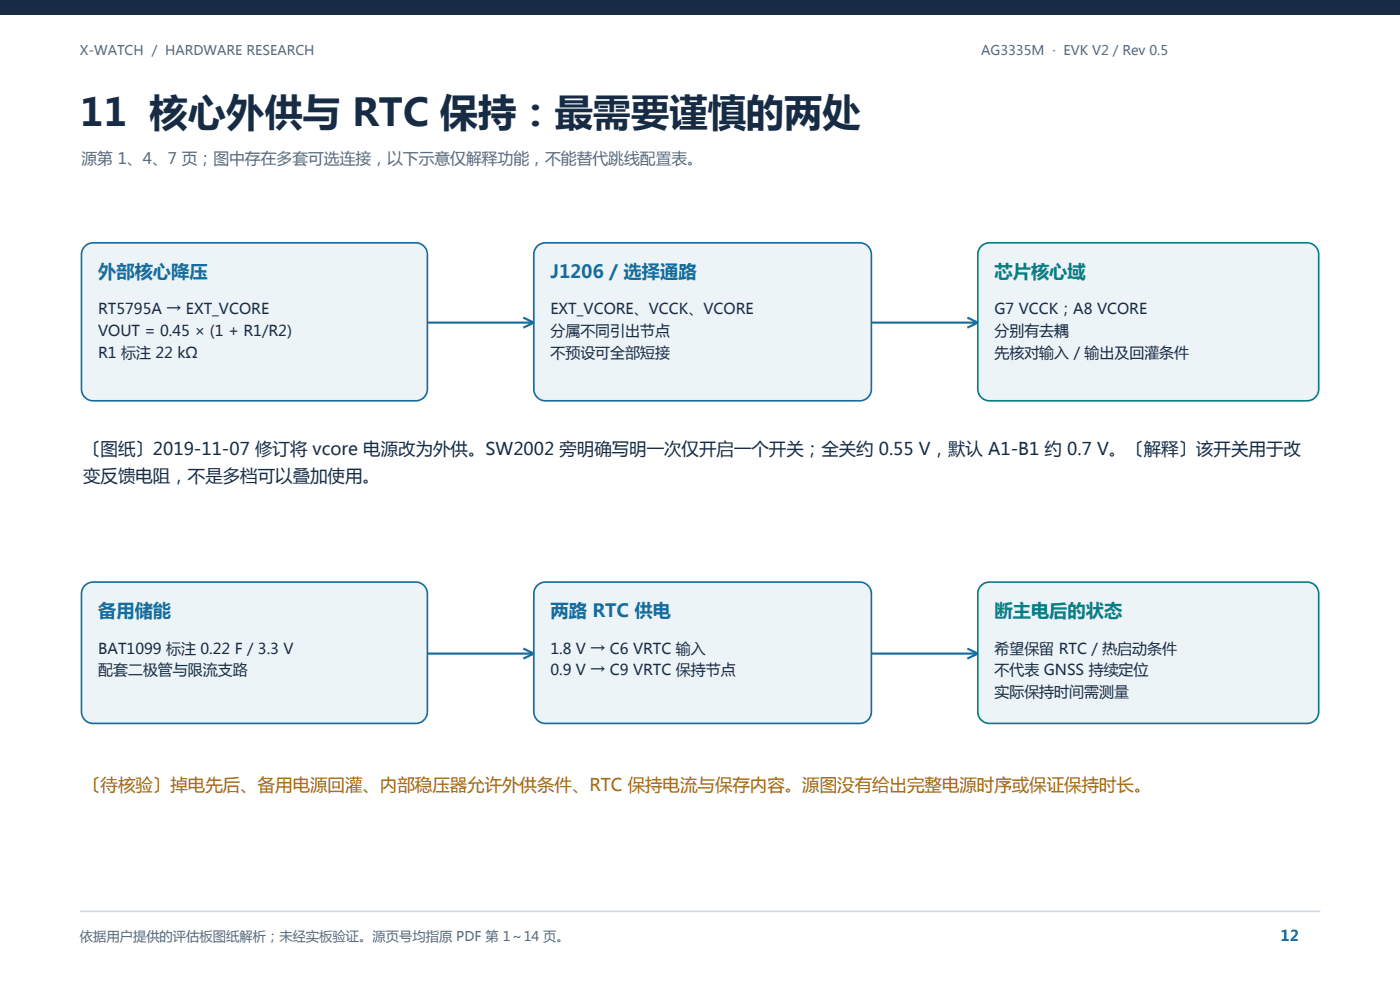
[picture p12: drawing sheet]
<svg xmlns="http://www.w3.org/2000/svg" width="297mm" height="210mm" viewBox="0 0 297 210" stroke-linecap="round" stroke-linejoin="round" font-family="sans-serif">
<defs><g id="words">
<text font-size="8.1" fill="#172c44" x="16.9" y="26.8">11 核心外供与 RTC 保持：最需要谨慎的两处</text>
<g font-size="3.9" fill="#176c9e">
<text x="20.8" y="58.9">外部核心降压</text>
<text x="116.8" y="58.9">J1206 / 选择通路</text>
<text x="20.8" y="130.9">备用储能</text>
<text x="116.8" y="130.9">两路 RTC 供电</text>
</g>
<g font-size="3.9" fill="#087f80">
<text x="211" y="58.9">芯片核心域</text>
<text x="211" y="130.9">断主电后的状态</text>
</g>
<g font-size="3.7" fill="#172c44">
<text x="17.6" y="96.5">〔图纸〕2019-11-07 修订将 vcore 电源改为外供。SW2002 旁明确写明一次仅开启一个开关；全关约 0.55 V，默认 A1-B1 约 0.7 V。〔解释〕该开关用于改</text>
<text x="17.6" y="102.2">变反馈电阻，不是多档可以叠加使用。</text>
</g>
<text font-size="3.7" fill="#a26309" x="17.6" y="167.7">〔待核验〕掉电先后、备用电源回灌、内部稳压器允许外供条件、RTC 保持电流与保存内容。源图没有给出完整电源时序或保证保持时长。</text>
<text font-size="3.4" fill="#586a7b" x="17.3" y="34.7">源第 1、4、7 页；图中存在多套可选连接，以下示意仅解释功能，不能替代跳线配置表。</text>
<g font-size="3.2" fill="#172c44">
<text x="20.8" y="66.7">RT5795A → EXT_VCORE</text>
<text x="20.8" y="71.3">VOUT = 0.45 × (1 + R1/R2)</text>
<text x="116.8" y="66.7">EXT_VCORE、VCCK、VCORE</text>
<text x="116.8" y="71.3">分属不同引出节点</text>
<text x="211" y="66.7">G7 VCCK；A8 VCORE</text>
<text x="211" y="71.3">分别有去耦</text>
<text x="20.8" y="75.8">R1 标注 22 kΩ</text>
<text x="116.8" y="75.8">不预设可全部短接</text>
<text x="211" y="75.8">先核对输入 / 输出及回灌条件</text>
<text x="20.8" y="138.6">BAT1099 标注 0.22 F / 3.3 V</text>
<text x="20.8" y="143.2">配套二极管与限流支路</text>
<text x="116.8" y="138.6">1.8 V → C6 VRTC 输入</text>
<text x="116.8" y="143.2">0.9 V → C9 VRTC 保持节点</text>
<text x="211" y="138.6">希望保留 RTC / 热启动条件</text>
<text x="211" y="143.2">不代表 GNSS 持续定位</text>
<text x="211" y="147.8">实际保持时间需测量</text>
</g>
<text font-size="3.2" fill="#176c9e" x="271.6" y="199.7">12</text>
<g font-size="2.8" fill="#586a7b">
<text x="16.9" y="11.6">X-WATCH / HARDWARE RESEARCH</text>
<text x="208.1" y="11.6">AG3335M · EVK V2 / Rev 0.5</text>
<text x="16.9" y="199.7">依据用户提供的评估板图纸解析；未经实板验证。源页号均指原 PDF 第 1～14 页。</text>
</g>
</g></defs>
<path d="M0 0h297v3.2h-297z" fill-rule="evenodd" fill="#172c44"/>
<path d="M16.9 193.3h263.2" fill="none" stroke="#cddae3" stroke-width=".35"/>
<g fill="#edf4f8" stroke="#176c9e" stroke-width=".35">
<path d="M18.2 52l1-.4 .6-.1h68.4a2.47 2.47 0 0 1 2.5 2.5v28.6a2.47 2.47 0 0 1-2.5 2.4h-68.4a2.47 2.47 0 0 1-2.5-2.4v-28.6a2.46 2.46 0 0 1 .9-2z" fill-rule="evenodd"/>
<path d="M114.2 52l.9-.4 .6-.1h66.7a2.47 2.47 0 0 1 2.5 2.5v28.6a2.47 2.47 0 0 1-2.5 2.4h-66.7a2.47 2.47 0 0 1-2.5-2.4v-28.6a2.46 2.46 0 0 1 1-2z" fill-rule="evenodd"/>
</g>
<path d="M208.4 52l.9-.4 .6-.1h67.4a2.47 2.47 0 0 1 2.5 2.5v28.6a2.47 2.47 0 0 1-2.5 2.4h-67.4a2.47 2.47 0 0 1-2.5-2.4v-28.6a2.46 2.46 0 0 1 1-2z" fill-rule="evenodd" fill="#edf4f8" stroke="#087f80" stroke-width=".35"/>
<path d="M90.7 68.4h22.5M111 67.4l2.2 1M113.2 68.4l-2.2 1.1M184.9 68.4h22.5M205.2 67.4l2.2 1M207.4 68.4l-2.2 1.1" fill="none" stroke="#176c9e" stroke-width=".46"/>
<g fill="#edf4f8" stroke="#176c9e" stroke-width=".35">
<path d="M18.2 124l1-.5h.6h68.4a2.47 2.47 0 0 1 2.5 2.4v25.1a2.47 2.47 0 0 1-2.5 2.5h-68.4a2.47 2.47 0 0 1-2.5-2.5v-25.1a2.46 2.46 0 0 1 .9-1.9z" fill-rule="evenodd"/>
<path d="M114.2 124l.9-.5h.6h66.7a2.47 2.47 0 0 1 2.5 2.4v25.1a2.47 2.47 0 0 1-2.5 2.5h-66.7a2.47 2.47 0 0 1-2.5-2.5v-25.1a2.46 2.46 0 0 1 1-1.9z" fill-rule="evenodd"/>
</g>
<path d="M208.4 124l.9-.5h.6h67.4a2.47 2.47 0 0 1 2.5 2.4v25.1a2.47 2.47 0 0 1-2.5 2.5h-67.4a2.47 2.47 0 0 1-2.5-2.5v-25.1a2.46 2.46 0 0 1 1-1.9z" fill-rule="evenodd" fill="#edf4f8" stroke="#087f80" stroke-width=".35"/>
<path d="M90.7 138.6h22.5M111 137.6l2.2 1M113.2 138.6l-2.2 1.1M184.9 138.6h22.5M205.2 137.6l2.2 1M207.4 138.6l-2.2 1.1" fill="none" stroke="#176c9e" stroke-width=".46"/>
<use href="#words"/>
</svg>
